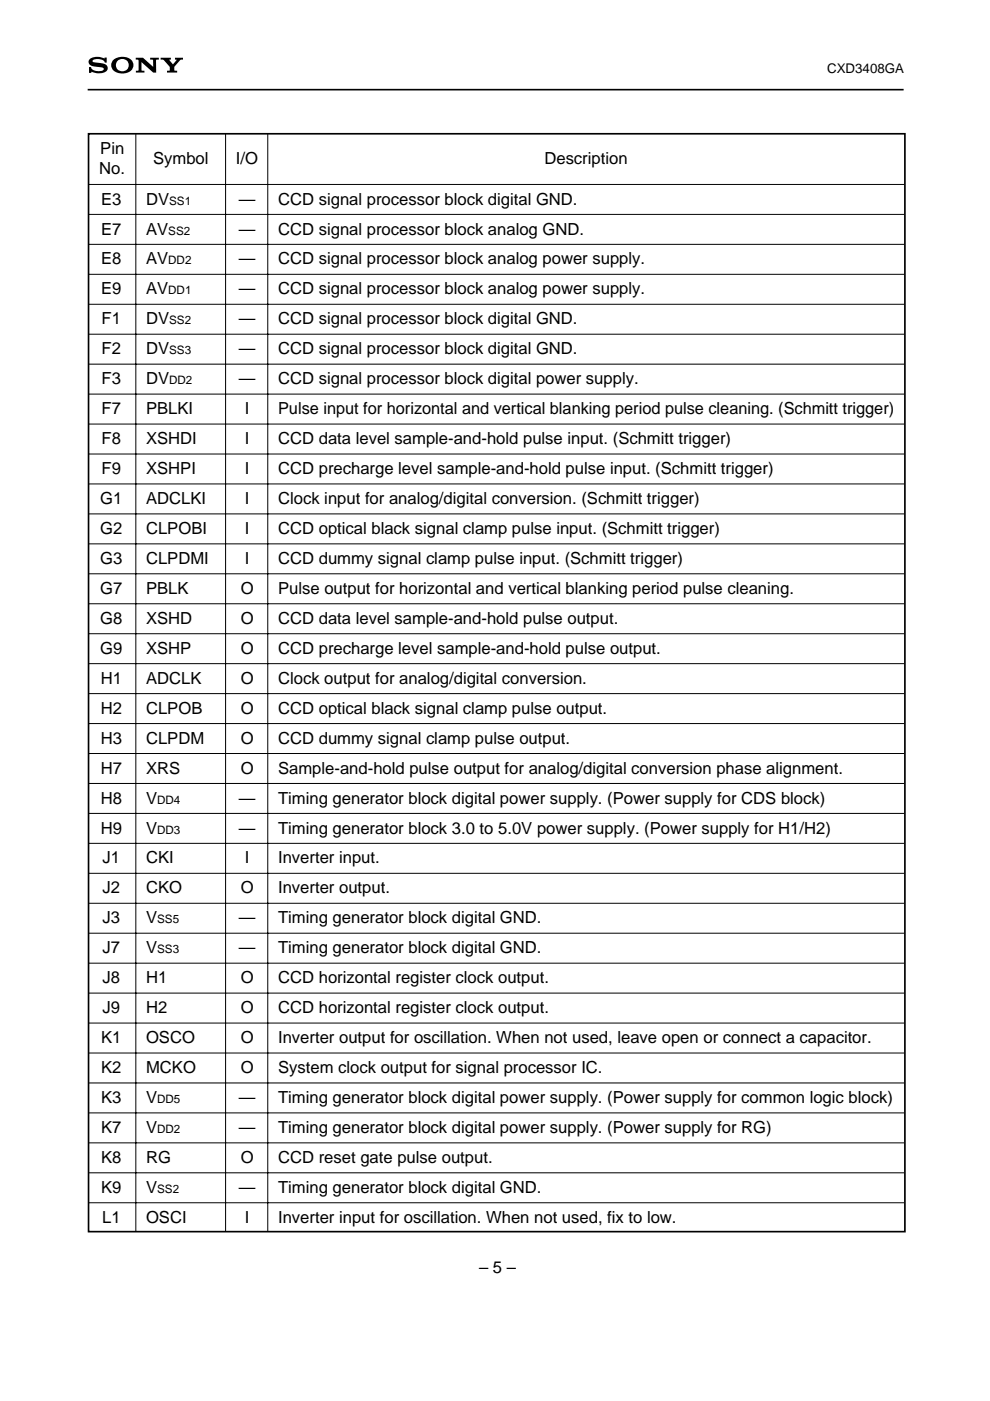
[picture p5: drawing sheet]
<svg xmlns="http://www.w3.org/2000/svg" width="210mm" height="297mm" viewBox="0 0 210 297" stroke-linecap="round" stroke-linejoin="round" font-family="sans-serif">
<defs><g id="words">
<g font-size="3.5">
<text x="21.3" y="32.6">Pin</text>
<text x="32.5" y="34.7">Symbol</text>
<text x="50" y="34.7">I/O</text>
<text x="115.4" y="34.7">Description</text>
<text x="21.1" y="36.8">No.</text>
<text x="21.4" y="43.4">E3</text>
<text x="31" y="43.4">DV</text>
<text x="50.7" y="43.4">—</text>
<text x="59" y="43.4">CCD signal processor block digital GND.</text>
<text x="21.4" y="49.7">E7</text>
<text x="31" y="49.7">AV</text>
<text x="50.7" y="49.7">—</text>
<text x="59" y="49.7">CCD signal processor block analog GND.</text>
<text x="21.4" y="56.1">E8</text>
<text x="31" y="56.1">AV</text>
<text x="50.7" y="56.1">—</text>
<text x="59" y="56.1">CCD signal processor block analog power supply.</text>
<text x="21.4" y="62.4">E9</text>
<text x="31" y="62.4">AV</text>
<text x="50.7" y="62.4">—</text>
<text x="59" y="62.4">CCD signal processor block analog power supply.</text>
<text x="21.5" y="68.8">F1</text>
<text x="31" y="68.8">DV</text>
<text x="50.7" y="68.8">—</text>
<text x="59" y="68.8">CCD signal processor block digital GND.</text>
<text x="21.5" y="75.1">F2</text>
<text x="31" y="75.1">DV</text>
<text x="50.7" y="75.1">—</text>
<text x="59" y="75.1">CCD signal processor block digital GND.</text>
<text x="21.5" y="81.5">F3</text>
<text x="31" y="81.5">DV</text>
<text x="50.7" y="81.5">—</text>
<text x="59" y="81.5">CCD signal processor block digital power supply.</text>
<text x="21.5" y="87.8">F7</text>
<text x="31" y="87.8">PBLKI</text>
<text x="51.9" y="87.8">I</text>
<text x="59" y="87.8">Pulse input for horizontal and vertical blanking period pulse cleaning. (Schmitt trigger)</text>
<text x="21.5" y="94.2">F8</text>
<text x="31" y="94.2">XSHDI</text>
<text x="51.9" y="94.2">I</text>
<text x="59" y="94.2">CCD data level sample-and-hold pulse input. (Schmitt trigger)</text>
<text x="21.5" y="100.5">F9</text>
<text x="31" y="100.5">XSHPI</text>
<text x="51.9" y="100.5">I</text>
<text x="59" y="100.5">CCD precharge level sample-and-hold pulse input. (Schmitt trigger)</text>
<text x="21.3" y="106.9">G1</text>
<text x="31" y="106.9">ADCLKI</text>
<text x="51.9" y="106.9">I</text>
<text x="59" y="106.9">Clock input for analog/digital conversion. (Schmitt trigger)</text>
<text x="21.3" y="113.2">G2</text>
<text x="31" y="113.2">CLPOBI</text>
<text x="51.9" y="113.2">I</text>
<text x="59" y="113.2">CCD optical black signal clamp pulse input. (Schmitt trigger)</text>
<text x="21.3" y="119.6">G3</text>
<text x="31" y="119.6">CLPDMI</text>
<text x="51.9" y="119.6">I</text>
<text x="59" y="119.6">CCD dummy signal clamp pulse input. (Schmitt trigger)</text>
<text x="21.3" y="125.9">G7</text>
<text x="31" y="125.9">PBLK</text>
<text x="51" y="125.9">O</text>
<text x="59" y="125.9">Pulse output for horizontal and vertical blanking period pulse cleaning.</text>
<text x="21.3" y="132.3">G8</text>
<text x="31" y="132.3">XSHD</text>
<text x="51" y="132.3">O</text>
<text x="59" y="132.3">CCD data level sample-and-hold pulse output.</text>
<text x="21.3" y="138.6">G9</text>
<text x="31" y="138.6">XSHP</text>
<text x="51" y="138.6">O</text>
<text x="59" y="138.6">CCD precharge level sample-and-hold pulse output.</text>
<text x="21.4" y="145">H1</text>
<text x="31" y="145">ADCLK</text>
<text x="51" y="145">O</text>
<text x="59" y="145">Clock output for analog/digital conversion.</text>
<text x="21.4" y="151.3">H2</text>
<text x="31" y="151.3">CLPOB</text>
<text x="51" y="151.3">O</text>
<text x="59" y="151.3">CCD optical black signal clamp pulse output.</text>
<text x="21.4" y="157.7">H3</text>
<text x="31" y="157.7">CLPDM</text>
<text x="51" y="157.7">O</text>
<text x="59" y="157.7">CCD dummy signal clamp pulse output.</text>
<text x="21.4" y="164">H7</text>
<text x="31" y="164">XRS</text>
<text x="51" y="164">O</text>
<text x="59" y="164">Sample-and-hold pulse output for analog/digital conversion phase alignment.</text>
<text x="21.4" y="170.4">H8</text>
<text x="31" y="170.4">V</text>
<text x="50.7" y="170.4">—</text>
<text x="59" y="170.4">Timing generator block digital power supply. (Power supply for CDS block)</text>
<text x="21.4" y="176.7">H9</text>
<text x="31" y="176.7">V</text>
<text x="50.7" y="176.7">—</text>
<text x="59" y="176.7">Timing generator block 3.0 to 5.0V power supply. (Power supply for H1/H2)</text>
<text x="21.7" y="183.1">J1</text>
<text x="31" y="183.1">CKI</text>
<text x="51.9" y="183.1">I</text>
<text x="59" y="183.1">Inverter input.</text>
<text x="21.7" y="189.4">J2</text>
<text x="31" y="189.4">CKO</text>
<text x="51" y="189.4">O</text>
<text x="59" y="189.4">Inverter output.</text>
<text x="21.7" y="195.8">J3</text>
<text x="31" y="195.8">V</text>
<text x="50.7" y="195.8">—</text>
<text x="59" y="195.8">Timing generator block digital GND.</text>
<text x="21.7" y="202.1">J7</text>
<text x="31" y="202.1">V</text>
<text x="50.7" y="202.1">—</text>
<text x="59" y="202.1">Timing generator block digital GND.</text>
<text x="21.7" y="208.5">J8</text>
<text x="31" y="208.5">H1</text>
<text x="51" y="208.5">O</text>
<text x="59" y="208.5">CCD horizontal register clock output.</text>
<text x="21.7" y="214.8">J9</text>
<text x="31" y="214.8">H2</text>
<text x="51" y="214.8">O</text>
<text x="59" y="214.8">CCD horizontal register clock output.</text>
<text x="21.4" y="221.2">K1</text>
<text x="31" y="221.2">OSCO</text>
<text x="51" y="221.2">O</text>
<text x="59" y="221.2">Inverter output for oscillation. When not used, leave open or connect a capacitor.</text>
<text x="21.4" y="227.5">K2</text>
<text x="31" y="227.5">MCKO</text>
<text x="51" y="227.5">O</text>
<text x="59" y="227.5">System clock output for signal processor IC.</text>
<text x="21.4" y="233.9">K3</text>
<text x="31" y="233.9">V</text>
<text x="50.7" y="233.9">—</text>
<text x="59" y="233.9">Timing generator block digital power supply. (Power supply for common logic block)</text>
<text x="21.4" y="240.2">K7</text>
<text x="31" y="240.2">V</text>
<text x="50.7" y="240.2">—</text>
<text x="59" y="240.2">Timing generator block digital power supply. (Power supply for RG)</text>
<text x="21.4" y="246.6">K8</text>
<text x="31" y="246.6">RG</text>
<text x="51" y="246.6">O</text>
<text x="59" y="246.6">CCD reset gate pulse output.</text>
<text x="21.4" y="252.9">K9</text>
<text x="31" y="252.9">V</text>
<text x="50.7" y="252.9">—</text>
<text x="59" y="252.9">Timing generator block digital GND.</text>
<text x="21.6" y="259.3">L1</text>
<text x="31" y="259.3">OSCI</text>
<text x="51.9" y="259.3">I</text>
<text x="59" y="259.3">Inverter input for oscillation. When not used, fix to low.</text>
<text x="101.6" y="269.9">– 5 –</text>
</g>
<text font-size="2.8" x="175.4" y="15.5">CXD3408GA</text>
<g font-size="2.5">
<text x="35.9" y="43.4">SS1</text>
<text x="35.7" y="49.7">SS2</text>
<text x="35.7" y="56.1">DD2</text>
<text x="35.7" y="62.4">DD1</text>
<text x="35.9" y="68.8">SS2</text>
<text x="35.9" y="75.1">SS3</text>
<text x="35.9" y="81.5">DD2</text>
<text x="33.3" y="170.4">DD4</text>
<text x="33.3" y="176.7">DD3</text>
<text x="33.3" y="195.8">SS5</text>
<text x="33.3" y="202.1">SS3</text>
<text x="33.3" y="233.9">DD5</text>
<text x="33.3" y="240.2">DD2</text>
<text x="33.3" y="252.9">SS2</text>
</g>
</g></defs>
<path d="M19 12.6a3.4 3.4 0 0 1 3.2-.3v-.1h.4v1.1h-.4a1.74 1.74 0 0 0-2.6-.3 .67 .67 0 0 0 .8 .3h.6a1.55 1.55 0 0 1 1.8 1.2 1.78 1.78 0 0 1-2.1 1l-1.2-.3-.1 .3h-.5v-1.3h.4a1.75 1.75 0 0 0 2.4 .8l.3-.4a2.29 2.29 0 0 0-1.9-.5 1.03 1.03 0 0 1-1.1-.4 1.03 1.03 0 0 1 0-1.1zM24.1 12.7a2.83 2.83 0 0 1 4.1 .5 1.84 1.84 0 0 1-2.3 2.4v-.5a1.31 1.31 0 0 0 1.2-1.9 1.31 1.31 0 0 0-2.2-.2 1.31 1.31 0 0 0 .8 2.1h.2v.5a1.87 1.87 0 0 1-2.2-2.4zM28.8 12.2h1.5l2.2 2-.1-1.5-.6-.1v-.4h1.9v.4l-.6 .1v2.7h-.6l-2.5-2.2v1.7l.6 .1v.4h-1.8v-.4l.6-.1v-2l-.1-.2-.5-.1zM34.1 12.2h2.1v.4l-.3 .2 .8 .8 .7-.8-.3-.2v-.4h1.7v.4l-.5 .1-1.3 1.5v.7l.6 .1v.4h-2.2v-.4l.6-.1v-.5a3.1 3.1 0 0 0-1.2-1.6l-.7-.2z" fill="#000"/>
<path d="M18.6 19h173M18.8 28.4h173.1v232.7h-173.1z" fill="none" stroke="#000" stroke-width=".35"/>
<g fill="none" stroke="#000" stroke-width=".21">
<path d="M18.7 39.1h173M28.8 28.4v232.8M47.8 28.4v232.8M56.8 28.4v232.8M18.7 45.5h173M18.7 51.8h173M18.7 58.2h173M18.7 64.5h173M18.7 70.9h173M18.7 77.2h173M18.7 83.6h173M18.7 89.9h173"/>
<path d="M18.7 96.3h173M18.7 102.6h173M18.7 109h173M18.7 115.3h173M18.7 121.7h173M18.7 128h173M18.7 134.4h173M18.7 140.7h173M18.7 147.1h173M18.7 153.4h173M18.7 159.8h173M18.7 166.1h173"/>
<path d="M18.7 172.5h173M18.7 178.8h173M18.7 185.2h173M18.7 191.5h173M18.7 197.9h173M18.7 204.2h173M18.7 210.6h173M18.7 216.9h173M18.7 223.3h173M18.7 229.6h173M18.7 236h173M18.7 242.3h173"/>
<path d="M18.7 248.7h173M18.7 255h173"/>
</g>
<use href="#words"/>
</svg>
